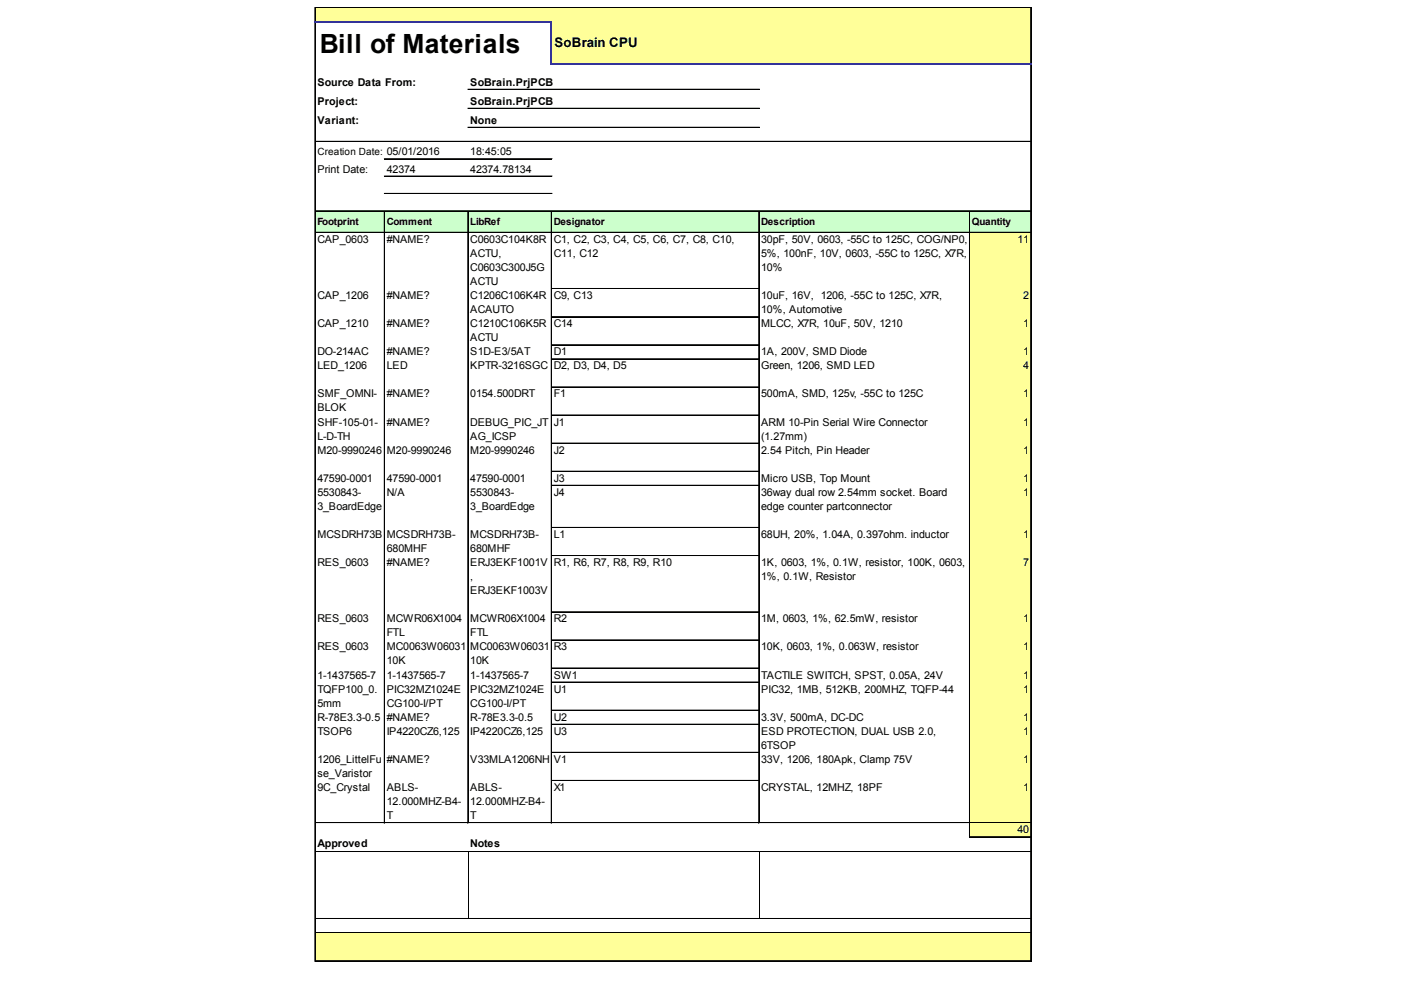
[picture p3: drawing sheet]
<svg xmlns="http://www.w3.org/2000/svg" width="289mm" height="203mm" viewBox="0 0 289 203" stroke-linecap="round" stroke-linejoin="round" font-family="sans-serif">
<defs><g id="words">
<text font-size="5.5" x="66" y="10.9">Bill of Materials</text>
<text font-size="2.7" x="114.4" y="9.8">SoBrain CPU</text>
<g font-size="2.2">
<text x="65.4" y="17.7">Source Data From:</text>
<text x="97" y="17.7">SoBrain.PrjPCB</text>
<text x="65.4" y="21.6">Project:</text>
<text x="97" y="21.6">SoBrain.PrjPCB</text>
<text x="65.4" y="25.5">Variant:</text>
<text x="97" y="25.5">None</text>
<text x="65.4" y="35.6">Print Date:</text>
<text x="79.8" y="35.6">42374</text>
<text x="97" y="32">18:45:05</text>
<text x="97" y="35.6">42374.78134</text>
<text x="65.4" y="50.1">CAP_0603</text>
<text x="79.8" y="50.1">#NAME?</text>
<text x="97" y="50.1">C0603C104K8R</text>
<text x="97" y="53">ACTU,</text>
<text x="114.2" y="50.1">C1, C2, C3, C4, C5, C6, C7, C8, C10,</text>
<text x="114.2" y="53">C11, C12</text>
<text x="157" y="50.1">30pF, 50V, 0603, -55C to 125C, COG/NP0,</text>
<text x="157" y="53">5%, 100nF, 10V, 0603, -55C to 125C, X7R,</text>
<text x="209.8" y="50.1">11</text>
<text x="97" y="55.9">C0603C300J5G</text>
<text x="97" y="58.8">ACTU</text>
<text x="157" y="55.9">10%</text>
<text x="65.4" y="61.7">CAP_1206</text>
<text x="79.8" y="61.7">#NAME?</text>
<text x="97" y="61.7">C1206C106K4R</text>
<text x="97" y="64.6">ACAUTO</text>
<text x="114.2" y="61.7">C9, C13</text>
<text x="157" y="61.7">10uF, 16V, 1206, -55C to 125C, X7R,</text>
<text x="157" y="64.6">10%, Automotive</text>
<text x="211" y="61.7">2</text>
<text x="65.4" y="67.5">CAP_1210</text>
<text x="79.8" y="67.5">#NAME?</text>
<text x="97" y="67.5">C1210C106K5R</text>
<text x="97" y="70.4">ACTU</text>
<text x="114.2" y="67.5">C14</text>
<text x="157" y="67.5">MLCC, X7R, 10uF, 50V, 1210</text>
<text x="211" y="67.5">1</text>
<text x="65.4" y="73.3">DO-214AC</text>
<text x="65.4" y="76.2">LED_1206</text>
<text x="79.8" y="73.3">#NAME?</text>
<text x="79.8" y="76.2">LED</text>
<text x="97" y="73.3">S1D-E3/5AT</text>
<text x="97" y="76.2">KPTR-3216SGC</text>
<text x="114.2" y="73.3">D1</text>
<text x="114.2" y="76.2">D2, D3, D4, D5</text>
<text x="157" y="73.3">1A, 200V, SMD Diode</text>
<text x="157" y="76.2">Green, 1206, SMD LED</text>
<text x="211" y="73.3">1</text>
<text x="211" y="76.2">4</text>
<text x="65.4" y="82">SMF_OMNI-</text>
<text x="79.8" y="82">#NAME?</text>
<text x="97" y="82">0154.500DRT</text>
<text x="114.2" y="82">F1</text>
<text x="157" y="82">500mA, SMD, 125v, -55C to 125C</text>
<text x="211" y="82">1</text>
<text x="65.4" y="84.9">BLOK</text>
<text x="65.4" y="87.8">SHF-105-01-</text>
<text x="79.8" y="87.8">#NAME?</text>
<text x="97" y="87.8">DEBUG_PIC_JT</text>
<text x="114.2" y="87.8">J1</text>
<text x="157" y="87.8">ARM 10-Pin Serial Wire Connector</text>
<text x="211" y="87.8">1</text>
<text x="65.4" y="90.7">L-D-TH</text>
<text x="65.4" y="93.6">M20-9990246</text>
<text x="79.8" y="93.6">M20-9990246</text>
<text x="97" y="90.7">AG_ICSP</text>
<text x="97" y="93.6">M20-9990246</text>
<text x="114.2" y="93.6">J2</text>
<text x="157" y="90.7">(1.27mm)</text>
<text x="157" y="93.6">2.54 Pitch, Pin Header</text>
<text x="211" y="93.6">1</text>
<text x="65.4" y="99.4">47590-0001</text>
<text x="79.8" y="99.4">47590-0001</text>
<text x="97" y="99.4">47590-0001</text>
<text x="114.2" y="99.4">J3</text>
<text x="157" y="99.4">Micro USB, Top Mount</text>
<text x="211" y="99.4">1</text>
<text x="65.4" y="102.3">5530843-</text>
<text x="65.4" y="105.2">3_BoardEdge</text>
<text x="79.8" y="102.3">N/A</text>
<text x="97" y="102.3">5530843-</text>
<text x="97" y="105.2">3_BoardEdge</text>
<text x="114.2" y="102.3">J4</text>
<text x="157" y="102.3">36way dual row 2.54mm socket. Board</text>
<text x="157" y="105.2">edge counter partconnector</text>
<text x="211" y="102.3">1</text>
<text x="65.4" y="111">MCSDRH73B</text>
<text x="79.8" y="111">MCSDRH73B-</text>
<text x="79.8" y="113.9">680MHF</text>
<text x="97" y="111">MCSDRH73B-</text>
<text x="97" y="113.9">680MHF</text>
<text x="114.2" y="111">L1</text>
<text x="157" y="111">68UH, 20%, 1.04A, 0.397ohm. inductor</text>
<text x="211" y="111">1</text>
<text x="65.4" y="116.8">RES_0603</text>
<text x="79.8" y="116.8">#NAME?</text>
<text x="97" y="116.8">ERJ3EKF1001V</text>
<text x="97" y="119.7">,</text>
<text x="114.2" y="116.8">R1, R6, R7, R8, R9, R10</text>
<text x="157" y="116.8">1K, 0603, 1%, 0.1W, resistor, 100K, 0603,</text>
<text x="157" y="119.7">1%, 0.1W, Resistor</text>
<text x="211" y="116.8">7</text>
<text x="97" y="122.6">ERJ3EKF1003V</text>
<text x="65.4" y="128.4">RES_0603</text>
<text x="79.8" y="128.4">MCWR06X1004</text>
<text x="79.8" y="131.3">FTL</text>
<text x="97" y="128.4">MCWR06X1004</text>
<text x="97" y="131.3">FTL</text>
<text x="114.2" y="128.4">R2</text>
<text x="157" y="128.4">1M, 0603, 1%, 62.5mW, resistor</text>
<text x="211" y="128.4">1</text>
<text x="65.4" y="134.2">RES_0603</text>
<text x="79.8" y="134.2">MC0063W06031</text>
<text x="79.8" y="137.1">10K</text>
<text x="97" y="134.2">MC0063W06031</text>
<text x="97" y="137.1">10K</text>
<text x="114.2" y="134.2">R3</text>
<text x="157" y="134.2">10K, 0603, 1%, 0.063W, resistor</text>
<text x="211" y="134.2">1</text>
<text x="65.4" y="140">1-1437565-7</text>
<text x="65.4" y="142.9">TQFP100_0.</text>
<text x="79.8" y="140">1-1437565-7</text>
<text x="79.8" y="142.9">PIC32MZ1024E</text>
<text x="97" y="140">1-1437565-7</text>
<text x="97" y="142.9">PIC32MZ1024E</text>
<text x="114.2" y="140">SW1</text>
<text x="114.2" y="142.9">U1</text>
<text x="157" y="140">TACTILE SWITCH, SPST, 0.05A, 24V</text>
<text x="157" y="142.9">PIC32, 1MB, 512KB, 200MHZ, TQFP-44</text>
<text x="211" y="140">1</text>
<text x="211" y="142.9">1</text>
<text x="65.4" y="145.8">5mm</text>
<text x="65.4" y="148.7">R-78E3.3-0.5</text>
<text x="79.8" y="145.8">CG100-I/PT</text>
<text x="79.8" y="148.7">#NAME?</text>
<text x="97" y="145.8">CG100-I/PT</text>
<text x="97" y="148.7">R-78E3.3-0.5</text>
<text x="114.2" y="148.7">U2</text>
<text x="157" y="148.7">3.3V, 500mA, DC-DC</text>
<text x="211" y="148.7">1</text>
<text x="65.4" y="151.6">TSOP6</text>
<text x="79.8" y="151.6">IP4220CZ6,125</text>
<text x="97" y="151.6">IP4220CZ6,125</text>
<text x="114.2" y="151.6">U3</text>
<text x="157" y="151.6">ESD PROTECTION, DUAL USB 2.0,</text>
<text x="157" y="154.5">6TSOP</text>
<text x="211" y="151.6">1</text>
<text x="65.4" y="157.4">1206_LittelFu</text>
<text x="65.4" y="160.3">se_Varistor</text>
<text x="79.8" y="157.4">#NAME?</text>
<text x="97" y="157.4">V33MLA1206NH</text>
<text x="114.2" y="157.4">V1</text>
<text x="157" y="157.4">33V, 1206, 180Apk, Clamp 75V</text>
<text x="211" y="157.4">1</text>
<text x="65.4" y="163.2">9C_Crystal</text>
<text x="79.8" y="163.2">ABLS-</text>
<text x="79.8" y="166.1">12.000MHZ-B4-</text>
<text x="97" y="163.2">ABLS-</text>
<text x="97" y="166.1">12.000MHZ-B4-</text>
<text x="114.2" y="163.2">X1</text>
<text x="157" y="163.2">CRYSTAL, 12MHZ, 18PF</text>
<text x="211" y="163.2">1</text>
<text x="79.8" y="169">T</text>
<text x="97" y="169">T</text>
<text x="209.8" y="171.9">40</text>
<text x="65.4" y="174.8">Approved</text>
<text x="97" y="174.8">Notes</text>
</g>
<g font-size="2">
<text x="65.4" y="32">Creation Date: 05/01/2016</text>
<text x="65.4" y="46.4">Footprint</text>
<text x="79.8" y="46.4">Comment</text>
<text x="97" y="46.4">LibRef</text>
<text x="114.2" y="46.4">Designator</text>
<text x="157" y="46.4">Description</text>
<text x="200.4" y="46.4">Quantity</text>
</g>
</g></defs>
<g fill="#ff9">
<path d="M65.1 1.6h147.6v3.2h-147.6z"/>
<path d="M113.7 4.6h99v8.7h-99z"/>
</g>
<path d="M65.1 43.5h147.6v4.6h-147.6z" fill="#cfc"/>
<g fill="#ff9">
<path d="M199.9 47.9h12.8v11.8h-12.8z"/>
<path d="M199.9 59.5h12.8v6h-12.8z"/>
<path d="M199.9 65.3h12.8v6h-12.8z"/>
<path d="M199.9 71.1h12.8v3.1h-12.8z"/>
<path d="M199.9 74h12.8v6h-12.8z"/>
<path d="M199.9 79.8h12.8v6h-12.8z"/>
<path d="M199.9 85.6h12.8v6h-12.8z"/>
<path d="M199.9 91.4h12.8v6h-12.8z"/>
<path d="M199.9 97.2h12.8v3.1h-12.8z"/>
<path d="M199.9 100.1h12.8v8.9h-12.8z"/>
<path d="M199.9 108.8h12.8v6h-12.8z"/>
<path d="M199.9 114.6h12.8v11.8h-12.8z"/>
<path d="M199.9 126.2h12.8v6h-12.8z"/>
<path d="M199.9 132h12.8v6h-12.8z"/>
<path d="M199.9 137.8h12.8v3.1h-12.8z"/>
<path d="M199.9 140.7h12.8v6h-12.8z"/>
<path d="M199.9 146.5h12.8v3.1h-12.8z"/>
<path d="M199.9 149.4h12.8v6h-12.8z"/>
<path d="M199.9 155.2h12.8v6h-12.8z"/>
<path d="M199.9 161h12.8v8.9h-12.8z"/>
<path d="M199.9 169.7h12.8v3.1h-12.8z"/>
<path d="M65.1 192.4h147.6v5.9h-147.6z"/>
</g>
<g fill="none" stroke="#000" stroke-width=".21">
<path d="M64.9 1.5v2.9M64.9 4.8v193.5M65 1.5v2.9M65 4.8v193.5M65.1 1.5h147.6M65.1 1.6h147.6M96.5 18.4h60.1M96.5 18.5h60.1M212.5 1.7v11.3M212.5 13.3v185M212.6 1.7v11.3M212.6 13.3v185"/>
<path d="M65.1 29.2h147.6M79.3 32.7h34.6M79.3 32.8h34.6M79.3 36.3h34.6M79.3 36.4h34.6M79.3 39.9h34.6M79.3 40h34.6M96.5 22.3h60.1M96.5 22.4h60.1M96.5 26.3h60.1M65.1 43.5h147.6M65.1 43.6h147.6"/>
<path d="M65.1 47.9h147.6M65.1 48h147.6M79.3 43.7v126.2M96.5 43.7v126.2M96.6 43.7v126.2M113.7 43.7v126.2M113.8 43.7v126.2M113.9 59.5h42.6M113.9 59.6h42.6M156.5 43.7v126.2M156.6 43.7v126.2M199.9 43.7v129.1"/>
<path d="M200 43.7v129.1M113.9 65.3h42.6M113.9 65.4h42.6M113.9 71.1h42.6M113.9 71.2h42.6M113.9 74h42.6M113.9 74.1h42.6M113.9 79.8h42.6M113.9 79.9h42.6M113.9 85.6h42.6M113.9 85.7h42.6M113.9 91.4h42.6"/>
<path d="M113.9 91.5h42.6M113.9 97.2h42.6M113.9 97.3h42.6M113.9 100.1h42.6M113.9 100.2h42.6M113.9 108.8h42.6M113.9 108.9h42.6M113.9 114.6h42.6M113.9 114.7h42.6M113.9 126.2h42.6M113.9 126.3h42.6M113.9 132h42.6"/>
<path d="M113.9 132.1h42.6M113.9 137.8h42.6M113.9 137.9h42.6M113.9 140.7h42.6M113.9 140.8h42.6M113.9 146.5h42.6M113.9 146.6h42.6M113.9 149.4h42.6M113.9 149.5h42.6M113.9 155.2h42.6M113.9 155.3h42.6M65.1 169.7h147.6"/>
<path d="M65.1 169.8h147.6M65.1 175.7h147.6M96.6 175.8v13.7M113.9 161h42.6M113.9 161.1h42.6M156.6 175.8v13.7M200.1 172.6h12.6M200.1 172.7h12.6M65.1 189.5h147.6M65.1 189.6h147.6M65.1 192.4h147.6M65.1 192.5h147.6"/>
<path d="M65.1 198.2h147.6M65.1 198.3h147.6"/>
</g>
<path d="M64.9 4.6h49M113.7 4.8v8.5M113.9 13.1h98.8" fill="none" stroke="#339" stroke-width=".34"/>
<use href="#words"/>
</svg>
